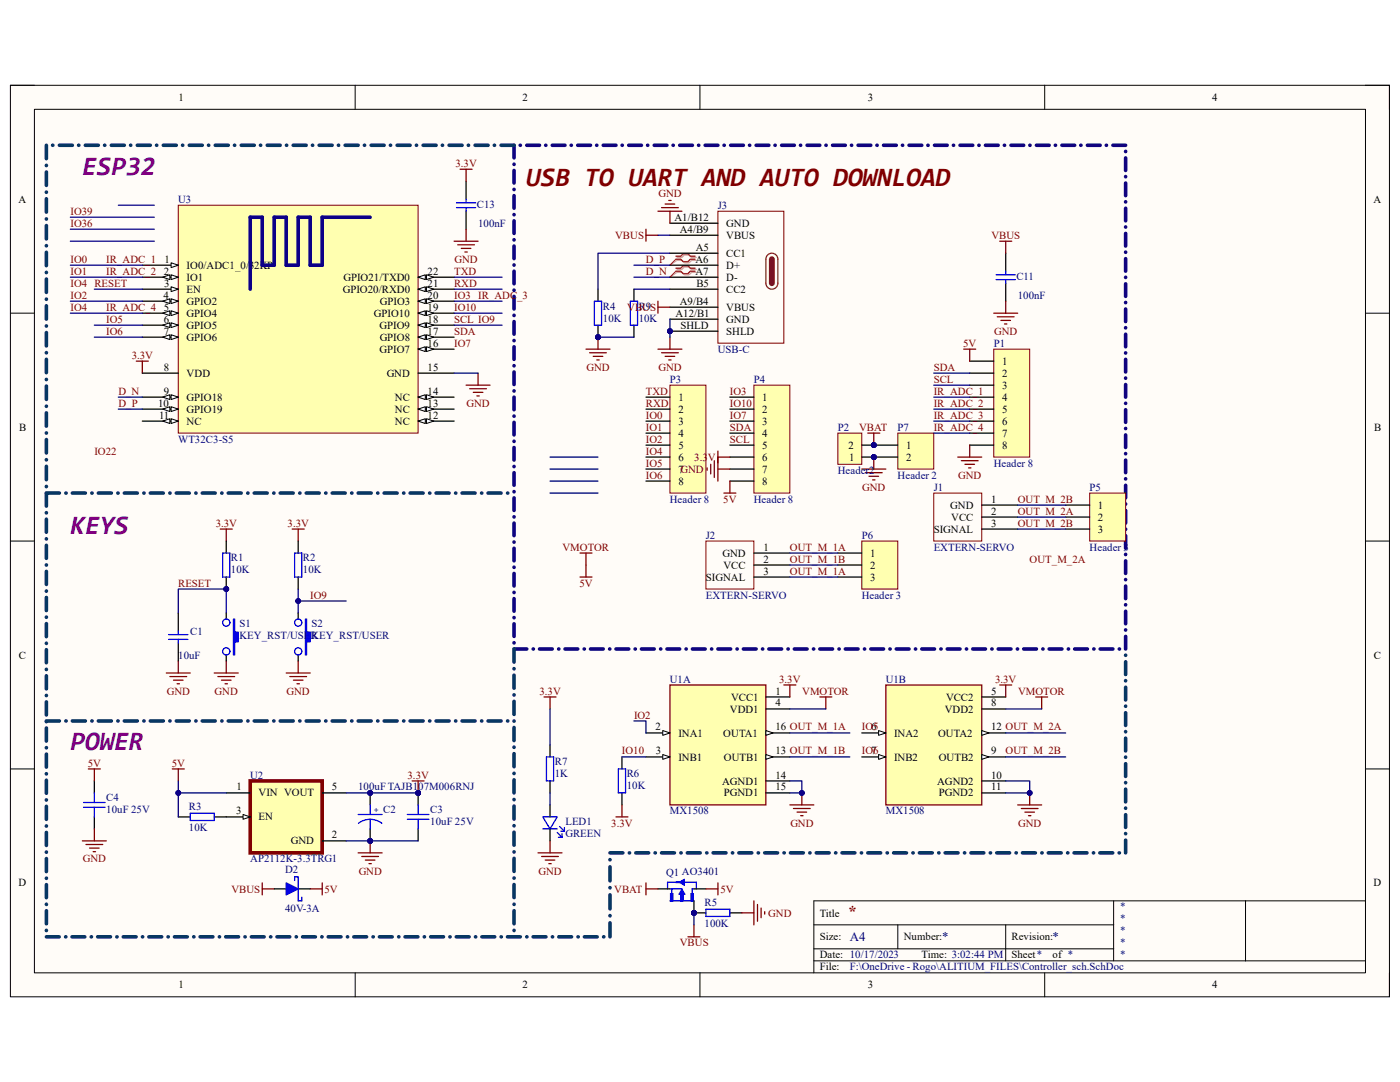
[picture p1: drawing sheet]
<svg xmlns="http://www.w3.org/2000/svg" width="279mm" height="216mm" viewBox="0 0 279 216" stroke-linecap="round" stroke-linejoin="round" font-family="sans-serif">
<defs><g id="words">
<g font-size="5.3" fill="#800080">
<text x="16.4" y="34.8">ESP32</text>
<text x="14.1" y="106.6">KEYS</text>
<text x="14.1" y="149.7">POWER</text>
</g>
<text font-size="5.3" fill="#800000" x="105" y="37.2">USB TO UART AND AUTO DOWNLOAD</text>
<text font-size="3.3" fill="#800000" x="169.1" y="182.9">*</text>
<g font-size="2.6" fill="#000080">
<text x="169.6" y="187.8">A4</text>
<text x="188" y="187.8">*</text>
<text x="210.1" y="187.8">*</text>
</g>
<g font-size="2.2">
<text x="35.6" y="20.1">1</text>
<text x="104.3" y="20.1">2</text>
<text x="173.2" y="20.1">3</text>
<text x="241.9" y="20.1">4</text>
<text x="3.7" y="40.5">A</text>
<text x="274.1" y="40.5">A</text>
<text x="134.6" y="44.1">A1/B12</text>
<text x="135.7" y="46.4">A4/B9</text>
<text x="144.9" y="45.3">GND</text>
<text x="144.9" y="47.7">VBUS</text>
<text x="32.9" y="52.5">1</text>
<text x="37.3" y="53.6">IO0/ADC1_0/32KP</text>
<text x="138.8" y="52.5">A6</text>
<text x="138.8" y="50">A5</text>
<text x="144.9" y="51.2">CC1</text>
<text x="144.9" y="53.6">D+</text>
<text x="32.6" y="59.6">4</text>
<text x="32.7" y="54.8">2</text>
<text x="32.8" y="57.2">3</text>
<text x="37.3" y="56">IO1</text>
<text x="37.3" y="58.4">EN</text>
<text x="68.4" y="58.4">GPIO20/RXD0</text>
<text x="68.5" y="56">GPIO21/TXD0</text>
<text x="85.3" y="59.6">20</text>
<text x="85.3" y="57.2">21</text>
<text x="85.3" y="54.8">22</text>
<text x="138.8" y="54.8">A7</text>
<text x="139" y="57.2">B5</text>
<text x="144.9" y="56">D-</text>
<text x="144.9" y="58.4">CC2</text>
<text x="32.7" y="64.4">6</text>
<text x="32.7" y="62">5</text>
<text x="37.3" y="60.8">GPIO2</text>
<text x="37.3" y="63.2">GPIO4</text>
<text x="37.3" y="65.6">GPIO5</text>
<text x="74.6" y="63.2">GPIO10</text>
<text x="75.7" y="65.6">GPIO9</text>
<text x="75.8" y="60.8">GPIO3</text>
<text x="85.3" y="64.4">18</text>
<text x="85.3" y="62">19</text>
<text x="134.8" y="63.2">A12/B1</text>
<text x="135.7" y="60.8">A9/B4</text>
<text x="135.8" y="65.6">SHLD</text>
<text x="144.9" y="62">VBUS</text>
<text x="144.9" y="64.4">GND</text>
<text x="32.7" y="66.8">7</text>
<text x="37.3" y="68">GPIO6</text>
<text x="75.7" y="70.4">GPIO7</text>
<text x="75.8" y="68">GPIO8</text>
<text x="85.3" y="69.2">16</text>
<text x="85.3" y="66.8">17</text>
<text x="144.9" y="66.8">SHLD</text>
<text x="32.7" y="74">8</text>
<text x="37.3" y="75.2">VDD</text>
<text x="77.2" y="75.2">GND</text>
<text x="85.3" y="74">15</text>
<text x="200" y="72.8">1</text>
<text x="200" y="75.2">2</text>
<text x="200" y="77.6">3</text>
<text x="31.6" y="81.2">10</text>
<text x="31.7" y="83.6">11</text>
<text x="32.7" y="78.8">9</text>
<text x="37.3" y="80">GPIO18</text>
<text x="37.3" y="82.3">GPIO19</text>
<text x="78.8" y="82.3">NC</text>
<text x="78.8" y="80">NC</text>
<text x="85.3" y="83.6">12</text>
<text x="85.3" y="81.2">13</text>
<text x="85.3" y="78.8">14</text>
<text x="135.4" y="80">1</text>
<text x="135.4" y="82.3">2</text>
<text x="152.1" y="80">1</text>
<text x="152.1" y="82.3">2</text>
<text x="200" y="80">4</text>
<text x="200" y="82.3">5</text>
<text x="3.8" y="85.9">B</text>
<text x="37.3" y="84.8">NC</text>
<text x="78.8" y="84.8">NC</text>
<text x="135.4" y="84.8">3</text>
<text x="135.4" y="87.1">4</text>
<text x="135.4" y="89.5">5</text>
<text x="152.1" y="84.8">3</text>
<text x="152.1" y="87.1">4</text>
<text x="152.1" y="89.5">5</text>
<text x="169.3" y="89.5">2</text>
<text x="180.8" y="89.5">1</text>
<text x="200" y="84.8">6</text>
<text x="200" y="87.1">7</text>
<text x="200" y="89.5">8</text>
<text x="274.2" y="85.9">B</text>
<text x="135.4" y="91.9">6</text>
<text x="135.4" y="94.3">7GND</text>
<text x="152.1" y="91.9">6</text>
<text x="152.1" y="94.3">7</text>
<text x="169.5" y="91.9">1</text>
<text x="180.8" y="91.9">2</text>
<text x="135.4" y="96.7">8</text>
<text x="152.1" y="96.7">8</text>
<text x="189.6" y="101.5">GND</text>
<text x="197.8" y="100.3">1</text>
<text x="219.1" y="101.5">1</text>
<text x="186.3" y="106.3">SIGNAL</text>
<text x="189.9" y="103.9">VCC</text>
<text x="197.8" y="102.7">2</text>
<text x="197.8" y="105.1">3</text>
<text x="219.1" y="103.9">2</text>
<text x="219.1" y="106.3">3</text>
<text x="144.2" y="111.1">GND</text>
<text x="144.4" y="113.5">VCC</text>
<text x="152.4" y="109.9">1</text>
<text x="152.4" y="112.3">2</text>
<text x="173.6" y="111.1">1</text>
<text x="173.6" y="113.5">2</text>
<text x="140.9" y="115.9">SIGNAL</text>
<text x="152.4" y="114.6">3</text>
<text x="173.6" y="115.9">3</text>
<text x="3.8" y="131.4">C</text>
<text x="274.2" y="131.4">C</text>
<text x="145.7" y="142.2">VDD1</text>
<text x="145.9" y="139.8">VCC1</text>
<text x="154.8" y="138.6">1</text>
<text x="154.8" y="141">4</text>
<text x="188.5" y="142.2">VDD2</text>
<text x="188.8" y="139.8">VCC2</text>
<text x="197.8" y="138.6">5</text>
<text x="197.8" y="141">8</text>
<text x="130.8" y="145.8">2</text>
<text x="135.4" y="147">INA1</text>
<text x="144.4" y="147">OUTA1</text>
<text x="154.8" y="145.8">16 OUT_M_1A</text>
<text x="173.9" y="145.8">6</text>
<text x="178.4" y="147">INA2</text>
<text x="187.2" y="147">OUTA2</text>
<text x="197.8" y="145.8">12 OUT_M_2A</text>
<text x="130.9" y="150.5">3</text>
<text x="135.4" y="151.8">INB1</text>
<text x="144.5" y="151.8">OUTB1</text>
<text x="154.8" y="150.5">13 OUT_M_1B</text>
<text x="154.8" y="155.4">14</text>
<text x="173.9" y="150.5">7</text>
<text x="178.4" y="151.8">INB2</text>
<text x="187.4" y="151.8">OUTB2</text>
<text x="197.8" y="150.5">9</text>
<text x="197.8" y="155.4">10</text>
<text x="47.2" y="157.7">1</text>
<text x="51.6" y="158.9">VIN VOUT</text>
<text x="66.2" y="157.7">5</text>
<text x="144.1" y="156.5">AGND1</text>
<text x="144.5" y="158.9">PGND1</text>
<text x="154.8" y="157.7">15</text>
<text x="187" y="156.5">AGND2</text>
<text x="187.4" y="158.9">PGND2</text>
<text x="197.8" y="157.7">11</text>
<text x="47.1" y="162.5">3</text>
<text x="51.6" y="163.7">EN</text>
<text x="66.2" y="167.3">2</text>
<text x="58" y="168.5">GND</text>
<text x="3.7" y="176.9">D</text>
<text x="274.1" y="176.9">D</text>
<text x="163.6" y="182.9">Title</text>
<text x="163.6" y="187.7">Size:</text>
<text x="163.6" y="191.2">Date: 10/17/2023</text>
<text x="180.4" y="187.7">Number:</text>
<text x="183.9" y="191.2">Time: 3:02:44 PM</text>
<text x="201.9" y="187.7">Revision:</text>
<text x="201.9" y="191.2">Sheet*</text>
<text x="210.1" y="191.2">of *</text>
<text x="35.6" y="197.2">1</text>
<text x="104.3" y="197.2">2</text>
<text x="163.6" y="193.6">File:</text>
<text x="173.2" y="197.2">3</text>
<text x="241.9" y="197.2">4</text>
</g>
<g font-size="2.2" fill="#800000">
<text x="90.9" y="33.3">3.3V</text>
<text x="131.4" y="39.3">GND</text>
<text x="14.1" y="42.9">IO39</text>
<text x="14.1" y="45.3">IO36</text>
<text x="122.8" y="47.7">VBUS</text>
<text x="197.9" y="47.7">VBUS</text>
<text x="14.1" y="52.5">IO0</text>
<text x="21.2" y="52.5">IR_ADC_1</text>
<text x="90.7" y="52.5">GND</text>
<text x="128.9" y="52.5">D_P</text>
<text x="14.1" y="54.8">IO1</text>
<text x="14.1" y="57.2">IO4 RESET</text>
<text x="14.1" y="59.6">IO2</text>
<text x="21.2" y="54.8">IR_ADC_2</text>
<text x="90.6" y="59.6">IO3 IR_ADC_3</text>
<text x="90.6" y="57.2">RXD</text>
<text x="90.6" y="54.8">TXD</text>
<text x="128.9" y="54.8">D_N</text>
<text x="14.1" y="62">IO4</text>
<text x="21.2" y="64.4">IO5</text>
<text x="21.2" y="62">IR_ADC_4</text>
<text x="90.6" y="62">IO10</text>
<text x="90.6" y="64.4">SCL IO9</text>
<text x="125.2" y="62">VBUS</text>
<text x="21.2" y="66.8">IO6</text>
<text x="26.3" y="71.6">3.3V</text>
<text x="90.6" y="69.2">IO7</text>
<text x="90.6" y="66.8">SDA</text>
<text x="192.2" y="69.2">5V</text>
<text x="198.4" y="66.8">GND</text>
<text x="117" y="74">GND</text>
<text x="131.4" y="74">GND</text>
<text x="186.3" y="74">SDA</text>
<text x="186.3" y="76.4">SCL</text>
<text x="23.6" y="78.8">D_N</text>
<text x="23.6" y="81.2">D_P</text>
<text x="93.1" y="81.2">GND</text>
<text x="128.9" y="83.6">IO0</text>
<text x="128.9" y="81.2">RXD</text>
<text x="128.9" y="78.8">TXD</text>
<text x="145.7" y="83.6">IO7</text>
<text x="145.7" y="78.8">IO3</text>
<text x="145.7" y="81.2">IO10</text>
<text x="186.3" y="78.8">IR_ADC_1</text>
<text x="186.3" y="81.2">IR_ADC_2</text>
<text x="186.3" y="83.6">IR_ADC_3</text>
<text x="128.9" y="85.9">IO1</text>
<text x="128.9" y="88.4">IO2</text>
<text x="145.7" y="88.4">SCL</text>
<text x="145.7" y="85.9">SDA</text>
<text x="171.4" y="85.9">VBAT</text>
<text x="186.3" y="85.9">IR_ADC_4</text>
<text x="18.8" y="90.7">IO22</text>
<text x="128.9" y="95.5">IO6</text>
<text x="128.9" y="90.7">IO4</text>
<text x="128.9" y="93.1">IO5</text>
<text x="138.6" y="91.9">3.3V</text>
<text x="191.2" y="95.5">GND</text>
<text x="144.4" y="100.3">5V</text>
<text x="172.1" y="97.9">GND</text>
<text x="203.1" y="100.3">OUT_M_2B</text>
<text x="43.1" y="105.1">3.3V</text>
<text x="57.4" y="105.1">3.3V</text>
<text x="203.1" y="102.7">OUT_M_2A</text>
<text x="203.1" y="105.1">OUT_M_2B</text>
<text x="112.3" y="109.9">VMOTOR</text>
<text x="157.6" y="109.9">OUT_M_1A</text>
<text x="157.6" y="112.3">OUT_M_1B</text>
<text x="205.5" y="112.3">OUT_M_2A</text>
<text x="35.6" y="117.1">RESET</text>
<text x="61.9" y="119.5">IO9</text>
<text x="115.7" y="117.1">5V</text>
<text x="157.6" y="114.6">OUT_M_1A</text>
<text x="155.5" y="136.2">3.3V</text>
<text x="198.6" y="136.2">3.3V</text>
<text x="33.3" y="138.6">GND</text>
<text x="42.8" y="138.6">GND</text>
<text x="57.2" y="138.6">GND</text>
<text x="107.7" y="138.6">3.3V</text>
<text x="126.5" y="143.4">IO2</text>
<text x="160.1" y="138.6">VMOTOR</text>
<text x="203.2" y="138.6">VMOTOR</text>
<text x="172" y="145.8">IO5</text>
<text x="17.5" y="153">5V</text>
<text x="34.3" y="153">5V</text>
<text x="81.3" y="155.4">3.3V</text>
<text x="124.1" y="150.5">IO10</text>
<text x="172" y="150.5">IO6</text>
<text x="200.7" y="150.5">OUT_M_2B</text>
<text x="122" y="164.9">3.3V</text>
<text x="157.7" y="164.9">GND</text>
<text x="203.2" y="164.9">GND</text>
<text x="16.5" y="172.1">GND</text>
<text x="46.2" y="178.1">VBUS</text>
<text x="64.8" y="178.1">5V</text>
<text x="71.6" y="174.5">GND</text>
<text x="107.5" y="174.5">GND</text>
<text x="122.6" y="178.1">VBAT</text>
<text x="143.8" y="178.1">5V</text>
<text x="153.3" y="182.9">GND</text>
<text x="135.7" y="188.8">VBUS</text>
</g>
<g font-size="2.2" fill="#000080">
<text x="35.6" y="40.5">U3</text>
<text x="95.2" y="41.4">C13</text>
<text x="143.3" y="41.7">J3</text>
<text x="95.4" y="45.3">100nF</text>
<text x="202.9" y="55.8">C11</text>
<text x="203.1" y="59.6">100nF</text>
<text x="120.3" y="64.2">10K</text>
<text x="120.3" y="61.8">R4</text>
<text x="127.5" y="64.2">10K</text>
<text x="127.5" y="61.8">R9</text>
<text x="143.3" y="70.4">USB-C</text>
<text x="198.3" y="69.2">P1</text>
<text x="133.7" y="76.4">P3</text>
<text x="150.4" y="76.4">P4</text>
<text x="35.6" y="88.4">WT32C3-S5</text>
<text x="167.2" y="85.9">P2</text>
<text x="179.1" y="85.9">P7</text>
<text x="167.2" y="94.6">Header2</text>
<text x="179.1" y="95.5">Header 2</text>
<text x="198.3" y="93.1">Header 8</text>
<text x="133.7" y="100.3">Header 8</text>
<text x="150.4" y="100.3">Header 8</text>
<text x="186.3" y="97.9">J1</text>
<text x="217.5" y="97.9">P5</text>
<text x="140.9" y="107.5">J2</text>
<text x="172" y="107.5">P6</text>
<text x="46.1" y="112">R1</text>
<text x="60.4" y="112">R2</text>
<text x="186.3" y="109.9">EXTERN-SERVO</text>
<text x="217.5" y="109.9">Header 3</text>
<text x="46.1" y="114.4">10K</text>
<text x="60.4" y="114.4">10K</text>
<text x="140.9" y="119.5">EXTERN-SERVO</text>
<text x="172" y="119.5">Header 3</text>
<text x="47.8" y="125.2">S1</text>
<text x="62.1" y="125.2">S2</text>
<text x="35.6" y="131.4">10uF</text>
<text x="38" y="126.6">C1</text>
<text x="47.8" y="127.6">KEY_RST/USER</text>
<text x="62.1" y="127.6">KEY_RST/USER</text>
<text x="133.7" y="136.2">U1A</text>
<text x="176.8" y="136.2">U1B</text>
<text x="50" y="155.4">U2</text>
<text x="110.7" y="155.1">1K</text>
<text x="110.7" y="152.7">R7</text>
<text x="125.1" y="155.1">R6</text>
<text x="21.2" y="159.9">C4</text>
<text x="37.7" y="161.5">R3</text>
<text x="71.5" y="157.7">100uF TAJB107M006RNJ</text>
<text x="125.1" y="157.5">10K</text>
<text x="21.2" y="162.3">10uF 25V</text>
<text x="37.7" y="165.9">10K</text>
<text x="76.5" y="162.3">C2</text>
<text x="85.8" y="162.3">C3</text>
<text x="85.8" y="164.7">10uF 25V</text>
<text x="112.9" y="164.7">LED1</text>
<text x="112.9" y="167.1">GREEN</text>
<text x="133.7" y="162.5">MX1508</text>
<text x="176.8" y="162.5">MX1508</text>
<text x="50" y="172.1">AP2112K-3.3TRG1</text>
<text x="56.9" y="174.2">D2</text>
<text x="133" y="174.7">Q1 AO3401</text>
<text x="56.9" y="181.9">40V-3A</text>
<text x="140.6" y="185">100K</text>
<text x="140.6" y="180.7">R5</text>
<text x="223.4" y="181.7">*</text>
<text x="223.4" y="184.1">*</text>
<text x="223.4" y="186.4">*</text>
<text x="223.4" y="188.8">*</text>
<text x="223.4" y="191.2">*</text>
<text x="169.6" y="193.6">F:\OneDrive - Rogo\ALITIUM_FILES\Controller_sch.SchDoc</text>
</g>
<text font-size="1.7" fill="#00f" x="74.6" y="162.1">+</text>
</g></defs>
<path d="M2.1 17h275.2v181.9h-275.2z" fill-rule="evenodd" fill="#fffcf8"/>
<path d="M2.1 17h275.2v181.9h-275.2z" fill="none" stroke="#000" stroke-width=".2"/>
<path d="M6.9 21.8h265.6v172.3h-265.6z" fill-rule="evenodd" fill="#fffcf8"/>
<g fill="none" stroke="#000" stroke-width=".2">
<path d="M2.1 17h4.8M70.9 17v4.8M139.7 17v4.8M208.5 17v4.8M272.5 17h4.8v4.8M6.9 21.8h265.6v172.3h-265.6zM2.1 62.5h4.8M272.5 62.5h4.8M2.1 108h4.8M272.5 108h4.8M2.1 153.4h4.8M272.5 153.4h4.8"/>
<path d="M222.2 179.8v11.9M248.6 179.8v11.9M272.5 179.8h-110.1v14.3M70.9 194.1v4.8M139.7 194.1v4.8M162.4 184.5h59.8M162.4 191.7h110.1M162.4 189.3h59.8M179.2 184.5v4.8M200.7 184.5v7.2M208.5 194.1v4.8M277.3 194.1v4.8"/>
</g>
<path d="M173.2 86.4h2.4M174.4 86.4v2.4" fill="none" stroke="#800000" stroke-width=".25"/>
<circle cx="174.4" cy="88.8" r=".48" fill="#000080"/>
<circle cx="174.4" cy="88.8" r=".48" fill="none" stroke="#000080" stroke-width=".2"/>
<path d="M93 36.2v3.6M93 42.1v3.6M200.7 50.5v3.6M200.7 56.5v3.6M59.5 122.3v1.2M59.5 130.7v1.2" fill="none" stroke="#000" stroke-width=".25"/>
<path d="M93 39.8v.7M91.1 41.4h3.8M91.1 40.5h3.8M93 41.4v.7M198.8 55.8h3.8M198.8 54.8h3.8M200.7 54.1v.7M200.7 55.8v.7" fill="none" stroke="#00f" stroke-width=".25"/>
<g fill="none" stroke="#800000" stroke-width=".25">
<path d="M91.8 33.8h2.4M93 33.8v2.4M128.9 45.7v2.4M128.9 46.9h2.4M199.5 48.1h2.4M200.7 48.1v2.4M27.2 72.1h2.4M28.4 72.1v2.4M93 76.9h4.8M93.7 77.6h3.4M94.5 78.3h1.9M95.2 79h.4"/>
<path d="M95.4 74.5v2.4M131.3 69.7h4.8M132 70.4h3.4M132.7 71.1h2M133.5 71.8h.4M133.7 67.3v2.4M198.3 62.5h4.8M199 63.2h3.4M199.7 63.9h2M200.5 64.6h.4M200.7 60.1v2.4M44 105.6h2.3"/>
<path d="M45.2 105.6v2.4M58.3 105.6h2.4M59.5 105.6v2.4M33.2 134.3h4.8M33.9 135h3.4M34.6 135.7h1.9M35.3 136.4h.5M35.6 131.9v2.4M42.8 134.3h4.7M43.5 135h3.3M44.2 135.7h1.9M44.9 136.4h.5"/>
<path d="M45.2 131.9v2.4M57.1 134.3h4.8M57.8 135h3.4M58.6 135.7h1.9M59.3 136.4h.5M59.5 131.9v2.4"/>
</g>
<path d="M135.1 51.4h1l.5-.5h.9l.5 .5h1M135.1 52h1l.5 .4h.9l.5-.4h1M135.1 53.8h1l.5-.5h.9l.5 .5h1M135.1 54.4h1l.5 .4h.9l.5-.4h1" fill="none" stroke="#d0a19e" stroke-width=".25"/>
<path d="M135.1 52l-1.4 .9M135.1 54.4l-1.4 .9" fill="none" stroke="#d0a19e" stroke-width=".2"/>
<path d="M134.9 51.1h1l.4-.5h1l.5 .5h.9M134.9 51.7h1l.4 .5h1l.5-.5h.9M134.9 53.5h1l.4-.5h1l.5 .5h.9M134.9 54.1h1l.4 .5h1l.5-.5h.9" fill="none" stroke="#f00" stroke-width=".25"/>
<path d="M134.9 51.7l-1.2 1.2M134.9 54.1l-1.2 1.2" fill="none" stroke="#f00" stroke-width=".2"/>
<g fill="none" stroke="#11037f" stroke-width=".72">
<path d="M102.6 29v2.5M102.6 32.8h.1M102.6 34v2.5M102.6 37.8h.1M102.6 39v2.6M103.8 29h.1M105.1 29h2.6M108.9 29h.1M110.2 29h2.6M114 29h.1M115.3 29h2.5M119.1 29h.1"/>
<path d="M120.4 29h2.5M124.2 29h.1M125.5 29h2.5M129.2 29h.1M130.6 29h2.5M134.3 29h.1M135.6 29h2.6M139.4 29h.1M140.7 29h2.6M144.5 29h.1M145.8 29h2.6M149.6 29h.1"/>
<path d="M150.9 29h2.5M154.7 29h.1M156 29h2.5M159.8 29h.1M161.1 29h2.5M164.8 29h.1M166.2 29h2.5M169.9 29h.1M171.2 29h2.6M175 29h.1M176.3 29h2.6M180.1 29h.1"/>
<path d="M181.4 29h2.6M185.2 29h.1M186.5 29h2.5M190.3 29h.1M191.6 29h2.5M195.3 29h.1M196.7 29h2.5M200.4 29h.1M201.8 29h2.5M205.5 29h.1M206.8 29h2.6M210.6 29h.1"/>
<path d="M211.9 29h2.6M215.7 29h.1M217 29h2.6M220.8 29h.1M222.1 29h2.5M224.6 30.2h.1M224.6 31.5v2.5M224.6 35.2v.1M224.6 36.5v2.5M102.6 42.8v.1M102.6 44.1v2.5M102.6 47.8v.1"/>
<path d="M102.6 49.1v2.5M102.6 52.9h.1M102.6 54.1v2.5M102.6 57.9h.1M102.6 59.1v2.6M224.6 40.2v.1M224.6 41.6v2.5M224.6 45.3h.1M224.6 46.6v2.5M224.6 50.3h.1M224.6 51.6v2.5M224.6 55.3v.1"/>
<path d="M224.6 56.6v2.5M102.6 62.9v.1M102.6 64.2v2.5M102.6 67.9v.1M102.6 69.2v2.5M102.6 73h.1M102.6 74.2v2.5M102.6 78h.1M102.6 79.2v2.6M224.6 60.3v.1M224.6 61.7v2.5M224.6 65.4h.1"/>
<path d="M224.6 66.7v2.5M224.6 70.4v.1M224.6 71.7v2.5M224.6 75.4v.1M224.6 76.7v2.5M102.6 83v.1M102.6 84.3v2.5M102.6 88v.1M102.6 89.3v2.5M102.6 93.1h.1M102.6 94.3v2.5M102.6 98.1h.1"/>
<path d="M102.6 99.3v2.6M224.6 80.5h.1M224.6 81.8v2.5M224.6 85.5h.1M224.6 86.8v2.5M224.6 90.5v.1M224.6 91.8v2.5M224.6 95.5v.1M224.6 96.8v2.5M102.6 103.1v.1M102.6 104.4v2.5M102.6 108.1v.1"/>
<path d="M102.6 109.4v2.5M102.6 113.2h.1M102.6 114.4v2.5M102.6 118.2h.1M102.6 119.4v2.6M224.6 100.6h.1M224.6 101.9v2.5M224.6 105.6h.1M224.6 106.9v2.5M224.6 110.6v.1M224.6 111.9v2.5M224.6 115.6v.1"/>
<path d="M224.6 116.9v2.6M102.6 123.2v.1M102.6 124.5v2.5M102.6 128.2v.1M102.6 129.5h2.5M106.4 129.5h.1M107.7 129.5h2.5M111.5 129.5h.1M112.8 129.5h2.5M116.6 129.5h.1M117.8 129.5h2.6M121.7 129.5h.1"/>
<path d="M122.9 129.5h2.6M126.7 129.5h.1M128 129.5h2.6M131.8 129.5h.1M133.1 129.5h2.5M136.9 129.5h.1M138.2 129.5h2.5M142 129.5h.1M143.3 129.5h2.5M147.1 129.5h.1M148.4 129.5h2.5M152.2 129.5h.1"/>
<path d="M153.4 129.5h2.6M157.3 129.5h.1M158.5 129.5h2.6M162.3 129.5h.1M163.6 129.5h2.6M167.4 129.5h.1M168.7 129.5h2.5M172.5 129.5h.1M173.8 129.5h2.5M177.6 129.5h.1M178.9 129.5h2.5M182.7 129.5h.1"/>
<path d="M184 129.5h2.5M187.8 129.5h.1M189 129.5h2.6M192.9 129.5h.1M194.1 129.5h2.6M197.9 129.5h.1M199.2 129.5h2.6M203 129.5h.1M204.3 129.5h2.5M208.1 129.5h.1M209.4 129.5h2.5M213.2 129.5h.1"/>
<path d="M214.5 129.5h2.5M218.3 129.5h.1M219.6 129.5h2.5M223.4 129.5h.1M224.6 120.7h.1M224.6 122v2.5M224.6 125.7h.1M224.6 127v2.5"/>
</g>
<path d="M60.9 123.5h.3v2.6h.7v2h-.7v2.6h-.3z" fill-rule="evenodd" fill="#00f"/>
<g fill="none" stroke="#00f" stroke-width=".25">
<path d="M58.8 110.4h1.4v4.7h-1.4zM33.7 127.6h3.8M33.7 126.6h3.8M35.6 125.9v.7M35.6 127.6v.7M60.9 123.5h.3v2.6h.7v2h-.7v2.6h-.3zM109.1 151h1.4v4.8h-1.4z"/>
<circle cx="59.5" cy="130" r=".72"/>
<circle cx="59.5" cy="124.2" r=".72"/>
</g>
<path d="M59.5 108v2.4M59.5 115.1v2.4M35.6 122.3v3.6M35.6 128.3v3.6M45.2 122.3v1.2M45.2 130.7v1.2M109.8 148.6v2.4M109.8 155.8v2.4" fill="none" stroke="#000" stroke-width=".25"/>
<path d="M107.4 170.2h4.8M108.1 170.9h3.3M108.8 171.6h1.9M109.5 172.3h.5M109.8 167.8v2.4" fill="none" stroke="#800000" stroke-width=".25"/>
<path d="M46.6 123.5h.2v2.6h.7v2h-.7v2.6h-.2z" fill-rule="evenodd" fill="#00f"/>
<g fill="none" stroke="#00f" stroke-width=".25">
<path d="M46.6 123.5h.2v2.6h.7v2h-.7v2.6h-.2z"/>
<circle cx="45.2" cy="130" r=".72"/>
<circle cx="45.2" cy="124.2" r=".72"/>
</g>
<path d="M49.9 155.8h14.4v14.4h-14.4z" fill-rule="evenodd" fill="#ffffb0"/>
<path d="M49.9 155.8h14.4v14.4h-14.4z" fill="none" stroke="#800000" stroke-width=".72"/>
<path d="M45.2 158.2h4.7M45.2 163h4.7" fill="none" stroke="#000" stroke-width=".25"/>
<path d="M48.5 162.5l1.4 .5-1.4 .5z" fill="#f8fcff"/>
<path d="M48.5 162.5l1.4 .5-1.4 .5z" fill="none" stroke="#000" stroke-width=".2"/>
<path d="M64.3 158.2h4.8M35.6 163h2.4M42.8 163h2.4M64.3 167.8h4.8" fill="none" stroke="#000" stroke-width=".25"/>
<path d="M34.4 153.4h2.4M35.6 153.4v2.4" fill="none" stroke="#800000" stroke-width=".25"/>
<path d="M38 162.3h4.8v1.4h-4.8z" fill="none" stroke="#00f" stroke-width=".25"/>
<circle cx="73.9" cy="158.2" r=".48" fill="#000080"/>
<circle cx="73.9" cy="158.2" r=".48" fill="none" stroke="#000080" stroke-width=".2"/>
<circle cx="73.9" cy="167.8" r=".48" fill="#000080"/>
<circle cx="73.9" cy="167.8" r=".48" fill="none" stroke="#000080" stroke-width=".2"/>
<path d="M73.9 158.2v2.4" fill="none" stroke="#000" stroke-width=".25"/>
<circle cx="73.9" cy="158.2" r=".48" fill="#000080"/>
<circle cx="73.9" cy="158.2" r=".48" fill="none" stroke="#000080" stroke-width=".2"/>
<path d="M73.9 165.4v2.4" fill="none" stroke="#000" stroke-width=".25"/>
<circle cx="73.9" cy="167.8" r=".48" fill="#000080"/>
<circle cx="73.9" cy="167.8" r=".48" fill="none" stroke="#000080" stroke-width=".2"/>
<path d="M71.5 162.5h4.8M73.9 163.5l1 .1 1.3 .7M73.9 163.5l-1 .1-1.4 .7M73.9 160.6v1.9M73.9 163.5v1.9" fill="none" stroke="#00f" stroke-width=".25"/>
<circle cx="83.4" cy="158.2" r=".48" fill="#000080"/>
<circle cx="83.4" cy="158.2" r=".48" fill="none" stroke="#000080" stroke-width=".2"/>
<path d="M83.4 158.2v2.4" fill="none" stroke="#000" stroke-width=".25"/>
<circle cx="83.4" cy="158.2" r=".48" fill="#000080"/>
<circle cx="83.4" cy="158.2" r=".48" fill="none" stroke="#000080" stroke-width=".2"/>
<path d="M83.4 165.4v2.4" fill="none" stroke="#000" stroke-width=".25"/>
<path d="M81.3 163.5h4.3M81.3 162.5h4.3M83.4 160.6v1.9M83.4 163.5v1.9" fill="none" stroke="#00f" stroke-width=".25"/>
<path d="M71.5 170.2h4.8M72.2 170.9h3.3M72.9 171.6h1.9M73.6 172.3h.5M73.9 167.8v2.4" fill="none" stroke="#800000" stroke-width=".25"/>
<circle cx="73.9" cy="167.8" r=".48" fill="#000080"/>
<circle cx="73.9" cy="167.8" r=".48" fill="none" stroke="#000080" stroke-width=".2"/>
<g fill="none" stroke="#800000" stroke-width=".25">
<path d="M17.6 153.4h2.4M18.8 153.4v2.4M82.2 155.8h2.4M83.4 155.8v2.4M16.4 167.8h4.8M17.2 168.5h3.3M17.9 169.2h1.9M18.6 169.9h.5M18.8 165.4v2.4M52.3 177.4h2.4M52.3 176.2v2.4M61.9 177.4h2.4"/>
<path d="M64.3 176.2v2.4"/>
</g>
<path d="M18.8 155.8v2.4M18.8 163v2.4" fill="none" stroke="#000" stroke-width=".25"/>
<path d="M18.8 158.2v1.9M16.7 161.1h4.3M16.7 160.1h4.3M18.8 161.1v1.9" fill="none" stroke="#00f" stroke-width=".25"/>
<circle cx="83.4" cy="158.2" r=".48" fill="#000080"/>
<circle cx="83.4" cy="158.2" r=".48" fill="none" stroke="#000080" stroke-width=".2"/>
<path d="M108.3 163h2.9l-1.4 2.4z" fill="#fff"/>
<path d="M108.3 163h2.9l-1.4 2.4zM108.3 165.4h2.9M111.2 166.1l1 1M111.4 167.1h.8M111.7 164.9l.9 1M111.9 165.9h.7M112.2 166.4v.7M112.6 165.2v.7" fill="none" stroke="#00f" stroke-width=".25"/>
<path d="M109.8 160.6v2.4M109.8 165.4v2.4" fill="none" stroke="#000" stroke-width=".25"/>
<g fill="none" stroke="#073763" stroke-width=".72">
<path d="M9.3 29v2.7M9.3 33h.1M9.3 34.3v2.7M9.3 38.3v.1M9.3 39.7v2.6M10.5 29h.1M11.8 29h2.6M15.7 29h.1M17 29h2.6M20.9 29h.1M22.2 29h2.6M26.1 29h.1"/>
<path d="M27.4 29h2.6M31.2 29h.1M32.6 29h2.6M36.4 29h.1M37.8 29h2.6M41.6 29h.1M43 29h2.6M46.8 29h.1M48.1 29h2.6M52 29h.1M53.3 29h2.6M57.2 29h.1"/>
<path d="M58.5 29h2.6M62.4 29h.1M63.7 29h2.6M67.5 29h.1M68.9 29h2.6M72.7 29h.1M74.1 29h2.6M77.9 29h.1M79.3 29h2.5M83.1 29h.1M84.4 29h2.6M88.3 29h.1"/>
<path d="M89.6 29h2.6M93.5 29h.1M94.8 29h2.6M98.6 29h.1M100 29h2.6M9.3 43.7h.1M9.3 45v2.7M9.3 49v.1M9.3 50.3v2.7M9.3 54.3v.1M9.3 55.7v2.6M9.3 59.7h.1"/>
<path d="M9.3 61v2.7M9.3 65v.1M9.3 66.4v2.6M9.3 70.4h.1M9.3 71.7v2.7M9.3 75.7v.1M9.3 77v2.7M9.3 81v.1M9.3 82.4v2.6M9.3 86.4h.1M9.3 87.7v2.7M9.3 91.7v.1"/>
<path d="M9.3 93v2.7M9.3 97.1h.1M11.8 98.4h-2.5v2.6M13.1 98.4h.1M14.4 98.4h2.6M18.3 98.4h.1M19.6 98.4h2.6M23.5 98.4h.1M24.8 98.4h2.6M28.7 98.4h.1M30 98.4h2.6M33.9 98.4h.1"/>
<path d="M35.2 98.4h2.6M39.1 98.4h.1M40.4 98.4h2.6M44.3 98.4h.1M45.6 98.4h2.5M49.4 98.4h.1M50.7 98.4h2.6M54.6 98.4h.1M55.9 98.4h2.6M59.8 98.4h.1M61.1 98.4h2.6M65 98.4h.1"/>
<path d="M66.3 98.4h2.6M70.2 98.4h.1M71.5 98.4h2.6M75.4 98.4h.1M76.7 98.4h2.6M80.5 98.4h.1M81.8 98.4h2.6M85.7 98.4h.1M87 98.4h2.6M90.9 98.4h.1M92.2 98.4h2.6M96.1 98.4h.1"/>
<path d="M97.4 98.4h2.6M101.3 98.4h.1M9.3 102.3h.1M9.3 103.6v2.6M9.3 107.5v.1M9.3 108.8v2.6M9.3 112.7v.1M9.3 114v2.6M9.3 117.9v.1M9.3 119.2v2.6M9.3 123.1v.1M9.3 124.4v2.6"/>
<path d="M9.3 128.3v.1M9.3 129.6v2.6M9.3 133.5v.1M9.3 134.8v2.7M9.3 138.8h.1M102.6 129.5v2.6M102.6 133.4v.1M102.6 134.7v2.6M102.6 138.6v.1M102.6 139.9v2.7M224.6 130.7v.1M224.6 132v2.6"/>
<path d="M224.6 135.8v.1M224.6 137.1v2.6M9.3 140.1v2.6M9.3 144h.1M9.3 145.3v2.6M9.3 149.2h.1M9.3 150.5v2.6M9.3 154.4h.1M9.3 155.7v2.6M9.3 159.6h.1M9.3 143.9h2.5M13.1 143.9h.1"/>
<path d="M14.4 143.9h2.6M18.3 143.9h.1M19.6 143.9h2.6M23.5 143.9h.1M24.8 143.9h2.6M28.7 143.9h.1M30 143.9h2.6M33.9 143.9h.1M35.2 143.9h2.6M39.1 143.9h.1M40.4 143.9h2.6M44.3 143.9h.1"/>
<path d="M45.6 143.9h2.5M49.4 143.9h.1M50.7 143.9h2.6M54.6 143.9h.1M55.9 143.9h2.6M59.8 143.9h.1M61.1 143.9h2.6M65 143.9h.1M66.3 143.9h2.6M70.2 143.9h.1M71.5 143.9h2.6M75.4 143.9h.1"/>
<path d="M76.7 143.9h2.6M80.5 143.9h.1M81.8 143.9h2.6M85.7 143.9h.1M87 143.9h2.6M90.9 143.9h.1M92.2 143.9h2.6M96.1 143.9h.1M97.4 143.9h2.6M101.3 143.9h.1M102.6 143.9h.1M102.6 145.2v2.6"/>
<path d="M102.6 149.1h.1M102.6 150.4v2.6M102.6 154.3v.1M102.6 155.6v2.6M102.6 159.5v.1M224.6 140.9h.1M224.6 142.2v2.6M224.6 146h.1M224.6 147.3v2.5M224.6 151.1h.1M224.6 152.4v2.5M224.6 156.1v.1"/>
<path d="M224.6 157.5v2.5M9.3 160.9v2.6M9.3 164.8v.1M9.3 166.1v2.6M9.3 170v.1M9.3 171.3v2.6M9.3 175.2v.1M9.3 176.5v2.6M102.6 160.8v2.6M102.6 164.7v.1M102.6 166v2.7M102.6 170h.1"/>
<path d="M102.6 171.3v2.6M102.6 175.2h.1M102.6 176.5v2.6M121.7 171.5v.1M121.7 170.2h2.6M121.7 173v2.8M121.7 177.1v.1M121.7 178.6v2.8M125.6 170.2h.1M126.9 170.2h2.6M130.7 170.2h.1M132 170.2h2.6"/>
<path d="M135.9 170.2h.1M137.2 170.2h2.5M141 170.2h.1M142.3 170.2h2.6M146.2 170.2h.1M147.5 170.2h2.5M151.3 170.2h.1M152.6 170.2h2.6M156.5 170.2h.1M157.7 170.2h2.6M161.6 170.2h.1M162.9 170.2h2.6"/>
<path d="M166.8 170.2h.1M168 170.2h2.6M171.9 170.2h.1M173.2 170.2h2.6M177 170.2h.1M178.3 170.2h2.6M182.2 170.2h.1M183.5 170.2h2.6M187.3 170.2h.1M188.6 170.2h2.6M192.5 170.2h.1M193.8 170.2h2.5"/>
<path d="M197.6 170.2h.1M198.9 170.2h2.6M202.8 170.2h.1M204.1 170.2h2.5M207.9 170.2h.1M209.2 170.2h2.6M213.1 170.2h.1M214.4 170.2h2.5M218.2 170.2h.1M219.5 170.2h2.6M223.4 170.2h.1M224.6 161.2v.1"/>
<path d="M224.6 162.6v2.5M224.6 166.3v.1M224.6 167.6v2.6M9.3 180.4v.1M9.3 181.7v2.6M9.3 185.6v.1M9.3 186.9h2.5M13.1 186.9h.1M14.4 186.9h2.5M18.2 186.9h.1M19.5 186.9h2.5M23.3 186.9h.1"/>
<path d="M24.6 186.9h2.6M28.4 186.9h.1M29.7 186.9h2.6M33.5 186.9h.1M34.8 186.9h2.6M38.7 186.9h.1M39.9 186.9h2.6M43.8 186.9h.1M45 186.9h2.6M48.9 186.9h.1M50.2 186.9h2.5M54 186.9h.1"/>
<path d="M55.3 186.9h2.5M59.1 186.9h.1M60.4 186.9h2.5M64.2 186.9h.1M65.5 186.9h2.6M69.3 186.9h.1M70.6 186.9h2.6M74.4 186.9h.1M75.7 186.9h2.6M79.6 186.9h.1M80.8 186.9h2.6M84.7 186.9h.1"/>
<path d="M85.9 186.9h2.6M89.8 186.9h.1M91.1 186.9h2.5M94.9 186.9h.1M96.2 186.9h2.5M100 186.9h.1M101.3 186.9h2.5M102.6 180.4v.1M102.6 181.7v2.6M102.6 185.6v.1M105.1 186.9h.1M106.4 186.9h2.6"/>
<path d="M110.2 186.9h.1M111.5 186.9h2.6M115.3 186.9h.1M116.6 186.9h2.6M120.5 186.9h.1M121.7 182.7v.1M121.7 184.1v2.8"/>
</g>
<path d="M90.6 48.1h4.8M91.3 48.8h3.4M92.1 49.6h1.9M92.8 50.3h.5M93 45.7v2.4" fill="none" stroke="#800000" stroke-width=".25"/>
<circle cx="133.7" cy="66.1" r=".48" fill="#000080"/>
<circle cx="133.7" cy="66.1" r=".48" fill="none" stroke="#000080" stroke-width=".2"/>
<path d="M143.3 42.1h13.1v26.4h-13.1z" fill="none" stroke="#800000" stroke-width=".2"/>
<path d="M133.7 44.5h9.6M133.7 46.9h9.6M133.7 50.5h9.6M133.7 52.9h9.6M133.7 55.3h9.6M133.7 57.7h9.6M133.7 61.3h9.6M133.7 63.7h9.6M133.7 66.1h9.6" fill="none" stroke="#000" stroke-width=".25"/>
<path d="M153.3 50.8a1.2 1.2 0 0 1 1.3-.1 1.2 1.2 0 0 1 .6 1v4.8a1.2 1.2 0 0 1-1.2 1.2 1.2 1.2 0 0 1-1.2-1.2v-4.8l.1-.4z" fill="none" stroke="#783f04" stroke-width=".25"/>
<path d="M154 51.7v4.8" fill="none" stroke="#783f04" stroke-width="1.2"/>
<circle cx="133.7" cy="66.1" r=".48" fill="#000080"/>
<circle cx="133.7" cy="66.1" r=".48" fill="none" stroke="#000080" stroke-width=".2"/>
<path d="M133.5 40h.4M131.3 42.1h4.8M132 41.4h3.4M132.7 40.7h2M133.7 42.1v2.4M116.9 69.7h4.8M117.7 70.4h3.3M118.4 71.1h1.9M119.1 71.8h.5M119.3 67.3v2.4" fill="none" stroke="#800000" stroke-width=".25"/>
<path d="M126.5 57.7v2.4M126.5 64.9v2.4" fill="none" stroke="#000" stroke-width=".25"/>
<path d="M125.8 60.1h1.4v4.8h-1.4z" fill="none" stroke="#00f" stroke-width=".25"/>
<circle cx="119.3" cy="67.3" r=".48" fill="#000080"/>
<circle cx="119.3" cy="67.3" r=".48" fill="none" stroke="#000080" stroke-width=".2"/>
<path d="M131.3 60.1v2.4M131.3 61.3h2.4" fill="none" stroke="#800000" stroke-width=".25"/>
<path d="M186.4 98.4h9.5v9.6h-9.5zM140.9 108h9.6v9.5h-9.6z" fill="none" stroke="#800000" stroke-width=".2"/>
<path d="M150.5 110.4h7.1M150.5 112.7h7.1M150.5 115.1h7.1M195.9 100.8h7.2M195.9 103.2h7.2M195.9 105.6h7.2" fill="none" stroke="#000" stroke-width=".25"/>
<path d="M133.7 136.7h19.1v23.9h-19.1z" fill-rule="evenodd" fill="#ffffb0"/>
<path d="M133.7 136.7h19.1v23.9h-19.1z" fill="none" stroke="#800000" stroke-width=".25"/>
<path d="M128.9 146.3h4.8" fill="none" stroke="#000" stroke-width=".25"/>
<path d="M132.3 145.8l1.4 .5-1.4 .4z" fill="#f8fcff"/>
<path d="M132.3 145.8l1.4 .5-1.4 .4z" fill="none" stroke="#000" stroke-width=".2"/>
<path d="M128.9 151h4.8" fill="none" stroke="#000" stroke-width=".25"/>
<path d="M132.3 150.6l1.4 .4-1.4 .5z" fill="#f8fcff"/>
<path d="M132.3 150.6l1.4 .4-1.4 .5z" fill="none" stroke="#000" stroke-width=".2"/>
<path d="M152.8 139.1h4.8M152.8 141.5h4.8M152.8 146.3h4.8" fill="none" stroke="#000" stroke-width=".25"/>
<path d="M152.8 145.8l1.5 .5-1.5 .4z" fill="#f8fcff"/>
<path d="M152.8 145.8l1.5 .5-1.5 .4z" fill="none" stroke="#000" stroke-width=".2"/>
<path d="M152.8 151h4.8" fill="none" stroke="#000" stroke-width=".25"/>
<path d="M152.8 150.6l1.5 .4-1.5 .5z" fill="#f8fcff"/>
<path d="M152.8 150.6l1.5 .4-1.5 .5z" fill="none" stroke="#000" stroke-width=".2"/>
<path d="M152.8 155.8h4.8M152.8 158.2h4.8" fill="none" stroke="#000" stroke-width=".25"/>
<path d="M176.8 136.7h19.1v23.9h-19.1z" fill-rule="evenodd" fill="#ffffb0"/>
<path d="M176.8 136.7h19.1v23.9h-19.1z" fill="none" stroke="#800000" stroke-width=".25"/>
<path d="M172 146.3h4.8" fill="none" stroke="#000" stroke-width=".25"/>
<path d="M175.3 145.8l1.5 .5-1.5 .4z" fill="#f8fcff"/>
<path d="M175.3 145.8l1.5 .5-1.5 .4z" fill="none" stroke="#000" stroke-width=".2"/>
<path d="M172 151h4.8" fill="none" stroke="#000" stroke-width=".25"/>
<path d="M175.3 150.6l1.5 .4-1.5 .5z" fill="#f8fcff"/>
<path d="M175.3 150.6l1.5 .4-1.5 .5z" fill="none" stroke="#000" stroke-width=".2"/>
<path d="M195.9 139.1h4.8M195.9 141.5h4.8M195.9 146.3h4.8" fill="none" stroke="#000" stroke-width=".25"/>
<path d="M195.9 145.8l1.5 .5-1.5 .4z" fill="#f8fcff"/>
<path d="M195.9 145.8l1.5 .5-1.5 .4z" fill="none" stroke="#000" stroke-width=".2"/>
<path d="M195.9 151h4.8" fill="none" stroke="#000" stroke-width=".25"/>
<path d="M195.9 150.6l1.5 .4-1.5 .5z" fill="#f8fcff"/>
<path d="M195.9 150.6l1.5 .4-1.5 .5z" fill="none" stroke="#000" stroke-width=".2"/>
<path d="M195.9 155.8h4.8M195.9 158.2h4.8" fill="none" stroke="#000" stroke-width=".25"/>
<g fill="none" stroke="#800000" stroke-width=".25">
<path d="M156.4 136.7h2.4M157.6 136.7v2.4M163.6 139.1h2.4M164.8 139.1v2.4M199.5 136.7h2.4M200.7 136.7v2.4M206.7 139.1h2.4M207.9 139.1v2.4M160 158.2v2.4M157.6 160.6h4.8M158.3 161.3h3.4M159.1 162h1.9"/>
<path d="M159.8 162.8h.5"/>
</g>
<circle cx="160" cy="158.2" r=".48" fill="#000080"/>
<circle cx="160" cy="158.2" r=".48" fill="none" stroke="#000080" stroke-width=".2"/>
<path d="M205.5 158.2v2.4M203.1 160.6h4.8M203.8 161.3h3.4M204.5 162.1h1.9M205.3 162.8h.4" fill="none" stroke="#800000" stroke-width=".25"/>
<circle cx="205.5" cy="158.2" r=".48" fill="#000080"/>
<circle cx="205.5" cy="158.2" r=".48" fill="none" stroke="#000080" stroke-width=".2"/>
<path d="M198.3 69.7h7.2v21.5h-7.2z" fill-rule="evenodd" fill="#ffffb0"/>
<path d="M198.3 69.7h7.2v21.5h-7.2z" fill="none" stroke="#800000" stroke-width=".2"/>
<path d="M193.5 72.1h4.8M193.5 74.5h4.8M193.5 76.9h4.8M193.5 79.2h4.8M193.5 81.6h4.8M193.5 84h4.8M193.5 86.4h4.8M193.5 88.8h4.8" fill="none" stroke="#000" stroke-width=".25"/>
<path d="M35.6 41h47.8v45.4h-47.8z" fill-rule="evenodd" fill="#ffffb0"/>
<path d="M35.6 41h47.8v45.4h-47.8z" fill="none" stroke="#800000" stroke-width=".2"/>
<path d="M28.4 52.9h7.2" fill="none" stroke="#000" stroke-width=".25"/>
<path d="M34.1 52.4l1.5 .5-1.5 .5z" fill="#f8fcff"/>
<path d="M34.1 52.4l1.5 .5-1.5 .5z" fill="none" stroke="#000" stroke-width=".2"/>
<path d="M28.4 55.3h7.2" fill="none" stroke="#000" stroke-width=".25"/>
<path d="M34.1 54.8l1.5 .5-1.5 .5z" fill="#f8fcff"/>
<path d="M34.1 54.8l1.5 .5-1.5 .5z" fill="none" stroke="#000" stroke-width=".2"/>
<path d="M32.5 55.3l1.4-.5v1z" fill="#f8fcff"/>
<path d="M32.5 55.3l1.4-.5v1z" fill="none" stroke="#000" stroke-width=".2"/>
<path d="M28.4 57.7h7.2" fill="none" stroke="#000" stroke-width=".25"/>
<path d="M34.1 57.2l1.5 .5-1.5 .5z" fill="#f8fcff"/>
<path d="M34.1 57.2l1.5 .5-1.5 .5z" fill="none" stroke="#000" stroke-width=".2"/>
<path d="M28.4 60.1h7.2" fill="none" stroke="#000" stroke-width=".25"/>
<path d="M34.1 59.6l1.5 .5-1.5 .5z" fill="#f8fcff"/>
<path d="M34.1 59.6l1.5 .5-1.5 .5z" fill="none" stroke="#000" stroke-width=".2"/>
<path d="M32.5 60.1l1.4-.5v1z" fill="#f8fcff"/>
<path d="M32.5 60.1l1.4-.5v1z" fill="none" stroke="#000" stroke-width=".2"/>
<path d="M28.4 62.5h7.2" fill="none" stroke="#000" stroke-width=".25"/>
<path d="M34.1 62l1.5 .5-1.5 .5z" fill="#f8fcff"/>
<path d="M34.1 62l1.5 .5-1.5 .5z" fill="none" stroke="#000" stroke-width=".2"/>
<path d="M32.5 62.5l1.4-.5v1z" fill="#f8fcff"/>
<path d="M32.5 62.5l1.4-.5v1z" fill="none" stroke="#000" stroke-width=".2"/>
<path d="M28.4 64.9h7.2" fill="none" stroke="#000" stroke-width=".25"/>
<path d="M34.1 64.4l1.5 .5-1.5 .5z" fill="#f8fcff"/>
<path d="M34.1 64.4l1.5 .5-1.5 .5z" fill="none" stroke="#000" stroke-width=".2"/>
<path d="M32.5 64.9l1.4-.5v1z" fill="#f8fcff"/>
<path d="M32.5 64.9l1.4-.5v1z" fill="none" stroke="#000" stroke-width=".2"/>
<path d="M28.4 67.3h7.2" fill="none" stroke="#000" stroke-width=".25"/>
<path d="M34.1 66.8l1.5 .5-1.5 .5z" fill="#f8fcff"/>
<path d="M34.1 66.8l1.5 .5-1.5 .5z" fill="none" stroke="#000" stroke-width=".2"/>
<path d="M32.5 67.3l1.4-.5v1z" fill="#f8fcff"/>
<path d="M32.5 67.3l1.4-.5v1z" fill="none" stroke="#000" stroke-width=".2"/>
<path d="M28.4 74.5h7.2M83.4 74.5h7.2M83.4 69.7h7.2" fill="none" stroke="#000" stroke-width=".25"/>
<path d="M83.4 69.7l1.5-.5v.9z" fill="#f8fcff"/>
<path d="M83.4 69.7l1.5-.5v.9z" fill="none" stroke="#000" stroke-width=".2"/>
<path d="M85.1 69.2l1.5 .5-1.5 .4z" fill="#f8fcff"/>
<path d="M85.1 69.2l1.5 .5-1.5 .4z" fill="none" stroke="#000" stroke-width=".2"/>
<path d="M83.4 67.3h7.2" fill="none" stroke="#000" stroke-width=".25"/>
<path d="M83.4 67.3l1.5-.5v1z" fill="#f8fcff"/>
<path d="M83.4 67.3l1.5-.5v1z" fill="none" stroke="#000" stroke-width=".2"/>
<path d="M85.1 66.8l1.5 .5-1.5 .5z" fill="#f8fcff"/>
<path d="M85.1 66.8l1.5 .5-1.5 .5z" fill="none" stroke="#000" stroke-width=".2"/>
<path d="M83.4 64.9h7.2" fill="none" stroke="#000" stroke-width=".25"/>
<path d="M83.4 64.9l1.5-.5v1z" fill="#f8fcff"/>
<path d="M83.4 64.9l1.5-.5v1z" fill="none" stroke="#000" stroke-width=".2"/>
<path d="M85.1 64.4l1.5 .5-1.5 .5z" fill="#f8fcff"/>
<path d="M85.1 64.4l1.5 .5-1.5 .5z" fill="none" stroke="#000" stroke-width=".2"/>
<path d="M83.4 62.5h7.2" fill="none" stroke="#000" stroke-width=".25"/>
<path d="M83.4 62.5l1.5-.5v1z" fill="#f8fcff"/>
<path d="M83.4 62.5l1.5-.5v1z" fill="none" stroke="#000" stroke-width=".2"/>
<path d="M85.1 62l1.5 .5-1.5 .5z" fill="#f8fcff"/>
<path d="M85.1 62l1.5 .5-1.5 .5z" fill="none" stroke="#000" stroke-width=".2"/>
<path d="M83.4 60.1h7.2" fill="none" stroke="#000" stroke-width=".25"/>
<path d="M83.4 60.1l1.5-.5v1z" fill="#f8fcff"/>
<path d="M83.4 60.1l1.5-.5v1z" fill="none" stroke="#000" stroke-width=".2"/>
<path d="M85.1 59.6l1.5 .5-1.5 .5z" fill="#f8fcff"/>
<path d="M85.1 59.6l1.5 .5-1.5 .5z" fill="none" stroke="#000" stroke-width=".2"/>
<path d="M83.4 57.7h7.2" fill="none" stroke="#000" stroke-width=".25"/>
<path d="M83.4 57.7l1.5-.5v1z" fill="#f8fcff"/>
<path d="M83.4 57.7l1.5-.5v1z" fill="none" stroke="#000" stroke-width=".2"/>
<path d="M85.1 57.2l1.5 .5-1.5 .5z" fill="#f8fcff"/>
<path d="M85.1 57.2l1.5 .5-1.5 .5z" fill="none" stroke="#000" stroke-width=".2"/>
<path d="M83.4 55.3h7.2" fill="none" stroke="#000" stroke-width=".25"/>
<path d="M83.4 55.3l1.5-.5v1z" fill="#f8fcff"/>
<path d="M83.4 55.3l1.5-.5v1z" fill="none" stroke="#000" stroke-width=".2"/>
<path d="M85.1 54.8l1.5 .5-1.5 .5z" fill="#f8fcff"/>
<path d="M85.1 54.8l1.5 .5-1.5 .5z" fill="none" stroke="#000" stroke-width=".2"/>
<path d="M28.4 79.2h7.2" fill="none" stroke="#000" stroke-width=".25"/>
<path d="M34.1 78.8l1.5 .4-1.5 .5z" fill="#f8fcff"/>
<path d="M34.1 78.8l1.5 .4-1.5 .5z" fill="none" stroke="#000" stroke-width=".2"/>
<path d="M32.5 79.2l1.4-.4v.9z" fill="#f8fcff"/>
<path d="M32.5 79.2l1.4-.4v.9z" fill="none" stroke="#000" stroke-width=".2"/>
<path d="M28.4 81.6h7.2" fill="none" stroke="#000" stroke-width=".25"/>
<path d="M34.1 81.2l1.5 .4-1.5 .5z" fill="#f8fcff"/>
<path d="M34.1 81.2l1.5 .4-1.5 .5z" fill="none" stroke="#000" stroke-width=".2"/>
<path d="M32.5 81.6l1.4-.4v.9z" fill="#f8fcff"/>
<path d="M32.5 81.6l1.4-.4v.9z" fill="none" stroke="#000" stroke-width=".2"/>
<path d="M28.4 84h7.2" fill="none" stroke="#000" stroke-width=".25"/>
<path d="M34.1 83.6l1.5 .4-1.5 .5z" fill="#f8fcff"/>
<path d="M34.1 83.6l1.5 .4-1.5 .5z" fill="none" stroke="#000" stroke-width=".2"/>
<path d="M32.5 84l1.4-.4v.9z" fill="#f8fcff"/>
<path d="M32.5 84l1.4-.4v.9z" fill="none" stroke="#000" stroke-width=".2"/>
<path d="M83.4 84h7.2" fill="none" stroke="#000" stroke-width=".25"/>
<path d="M83.4 84l1.5-.4v.9z" fill="#f8fcff"/>
<path d="M83.4 84l1.5-.4v.9z" fill="none" stroke="#000" stroke-width=".2"/>
<path d="M85.1 83.6l1.5 .4-1.5 .5z" fill="#f8fcff"/>
<path d="M85.1 83.6l1.5 .4-1.5 .5z" fill="none" stroke="#000" stroke-width=".2"/>
<path d="M83.4 81.6h7.2" fill="none" stroke="#000" stroke-width=".25"/>
<path d="M83.4 81.6l1.5-.4v.9z" fill="#f8fcff"/>
<path d="M83.4 81.6l1.5-.4v.9z" fill="none" stroke="#000" stroke-width=".2"/>
<path d="M85.1 81.2l1.5 .4-1.5 .5z" fill="#f8fcff"/>
<path d="M85.1 81.2l1.5 .4-1.5 .5z" fill="none" stroke="#000" stroke-width=".2"/>
<path d="M83.4 79.2h7.2" fill="none" stroke="#000" stroke-width=".25"/>
<path d="M83.4 79.2l1.5-.4v.9z" fill="#f8fcff"/>
<path d="M83.4 79.2l1.5-.4v.9z" fill="none" stroke="#000" stroke-width=".2"/>
<path d="M85.1 78.8l1.5 .4-1.5 .5z" fill="#f8fcff"/>
<path d="M85.1 78.8l1.5 .4-1.5 .5z" fill="none" stroke="#000" stroke-width=".2"/>
<path d="M73.9 43.3h-9.6v9.6h-2.4v-9.6h-2.4v9.6h-2.4v-9.6h-2.4v9.6h-2.4v-9.6h-2.4v14.4" fill="none" stroke="#0c0087" stroke-width=".72"/>
<path d="M172 93.6h4.8M172.7 94.3h3.4M173.4 95h1.9M174.1 95.8h.5M174.4 91.2v2.4M191.1 91.2h4.8M191.9 91.9h3.3M192.6 92.6h1.9M193.3 93.4h.5M193.5 88.8v2.4" fill="none" stroke="#800000" stroke-width=".25"/>
<circle cx="174.4" cy="91.2" r=".48" fill="#000080"/>
<circle cx="174.4" cy="91.2" r=".48" fill="none" stroke="#000080" stroke-width=".2"/>
<circle cx="138.5" cy="182.1" r=".48" fill="#000080"/>
<circle cx="138.5" cy="182.1" r=".48" fill="none" stroke="#000080" stroke-width=".2"/>
<path d="M137.9 178.3h.5v1.5h-.5z" fill-rule="evenodd" fill="#00f"/>
<path d="M137.9 178.3h.5v1.5h-.5z" fill="none" stroke="#00f" stroke-width=".25"/>
<path d="M135.9 178.3h.4v1.5h-.4z" fill-rule="evenodd" fill="#00f"/>
<path d="M135.9 178.3h.4v1.5h-.4z" fill="none" stroke="#00f" stroke-width=".25"/>
<path d="M133.8 178.3h.5v1.5h-.5z" fill-rule="evenodd" fill="#00f"/>
<path d="M133.8 178.3h.5v1.5h-.5z" fill="none" stroke="#00f" stroke-width=".25"/>
<path d="M135 176h1.2v.1h-1.2z" fill-rule="evenodd" fill="#00f"/>
<path d="M133.7 177.4h2.4v1.5M133.7 179.8h4.8M134.1 177.4v1.4M135 176h1.2v.1h-1.2zM135.6 176h-2.4v1.4M136.5 176h2.5v1.4M138.5 177.4h-.4v1.4" fill="none" stroke="#00f" stroke-width=".25"/>
<path d="M136.1 177.5l.6 .9h-1.2z" fill="#00f"/>
<path d="M136.1 177.5l.6 .9h-1.2z" fill="none" stroke="#00f" stroke-width=".25"/>
<path d="M135.6 176l1-.5v1.1z" fill="#00f"/>
<path d="M135.6 176l1-.5v1.1z" fill="none" stroke="#00f" stroke-width=".25"/>
<path d="M138.5 177.4h2.4M138.5 179.8v2.3" fill="none" stroke="#000" stroke-width=".25"/>
<circle cx="138.5" cy="182.1" r=".48" fill="#000080"/>
<circle cx="138.5" cy="182.1" r=".48" fill="none" stroke="#000080" stroke-width=".2"/>
<path d="M54.7 177.4h2.4M59.5 177.4h2.4M131.3 177.4h2.4" fill="none" stroke="#000" stroke-width=".25"/>
<path d="M57.1 176.2l2.4 1.2-2.4 1.2z" fill="#00f"/>
<path d="M57.1 176.2l2.4 1.2-2.4 1.2zM58.8 175.7v-.7h.7v4.8h.7v-.8" fill="none" stroke="#00f" stroke-width=".25"/>
<path d="M140.9 177.4h2.4M143.3 176.2v2.4M137.3 186.9h2.4M138.5 184.5v2.4" fill="none" stroke="#800000" stroke-width=".25"/>
<circle cx="138.5" cy="182.1" r=".48" fill="#000080"/>
<circle cx="138.5" cy="182.1" r=".48" fill="none" stroke="#000080" stroke-width=".2"/>
<path d="M138.5 182.1h2.4M145.7 182.1h2.4" fill="none" stroke="#000" stroke-width=".25"/>
<circle cx="138.5" cy="182.1" r=".48" fill="#000080"/>
<circle cx="138.5" cy="182.1" r=".48" fill="none" stroke="#000080" stroke-width=".2"/>
<path d="M140.9 181.4h4.8v1.5h-4.8z" fill="none" stroke="#00f" stroke-width=".25"/>
<path d="M128.9 176.2v2.4M128.9 177.4h2.4M150.5 179.8v4.7M148.1 182.1h2.4M151.2 180.5v3.3M151.9 181.2v1.9M152.6 181.9v.5" fill="none" stroke="#800000" stroke-width=".25"/>
<path d="M133.7 76.9h7.2v21.5h-7.2z" fill-rule="evenodd" fill="#ffffb0"/>
<path d="M133.7 76.9h7.2v21.5h-7.2z" fill="none" stroke="#800000" stroke-width=".2"/>
<path d="M128.9 79.2h4.8M128.9 81.6h4.8M128.9 84h4.8M128.9 86.4h4.8M128.9 88.8h4.8M128.9 91.2h4.8M128.9 93.6h4.8M128.9 96h4.8" fill="none" stroke="#000" stroke-width=".25"/>
<path d="M150.5 76.9h7.1v21.5h-7.1z" fill-rule="evenodd" fill="#ffffb0"/>
<path d="M150.5 76.9h7.1v21.5h-7.1z" fill="none" stroke="#800000" stroke-width=".2"/>
<path d="M145.7 79.2h4.8M145.7 81.6h4.8M145.7 84h4.8M145.7 86.4h4.8M145.7 88.8h4.8M145.7 91.2h4.8M145.7 93.6h4.8M145.7 96h4.8" fill="none" stroke="#000" stroke-width=".25"/>
<circle cx="174.4" cy="91.2" r=".48" fill="#000080"/>
<circle cx="174.4" cy="91.2" r=".48" fill="none" stroke="#000080" stroke-width=".2"/>
<circle cx="174.4" cy="88.8" r=".48" fill="#000080"/>
<circle cx="174.4" cy="88.8" r=".48" fill="none" stroke="#000080" stroke-width=".2"/>
<path d="M167.2 86.4h4.8v6.2h-4.8z" fill-rule="evenodd" fill="#ffffb0"/>
<path d="M167.2 86.4h4.8v6.2h-4.8z" fill="none" stroke="#800000" stroke-width=".2"/>
<path d="M172 91.2h2.4" fill="none" stroke="#000" stroke-width=".25"/>
<circle cx="174.4" cy="91.2" r=".48" fill="#000080"/>
<circle cx="174.4" cy="91.2" r=".48" fill="none" stroke="#000080" stroke-width=".2"/>
<path d="M172 88.8h2.4" fill="none" stroke="#000" stroke-width=".25"/>
<circle cx="174.4" cy="88.8" r=".48" fill="#000080"/>
<circle cx="174.4" cy="88.8" r=".48" fill="none" stroke="#000080" stroke-width=".2"/>
<g fill="none" stroke="#800000" stroke-width=".25">
<path d="M192.3 69.7h2.4M193.5 69.7v2.4M141.1 93.4v.4M141.8 92.6v2M142.6 91.9v3.4M143.3 90v6M143.3 93.6h2.4M143.3 91.2h2.4M144.5 98.4h2.4M145.7 96v2.4M115.7 110.4h2.4M115.7 115.1h2.4"/>
<path d="M116.9 110.4v4.7"/>
</g>
<circle cx="119.3" cy="67.3" r=".48" fill="#000080"/>
<circle cx="119.3" cy="67.3" r=".48" fill="none" stroke="#000080" stroke-width=".2"/>
<path d="M119.3 57.7v2.4M119.3 64.9v2.4" fill="none" stroke="#000" stroke-width=".25"/>
<circle cx="119.3" cy="67.3" r=".48" fill="#000080"/>
<circle cx="119.3" cy="67.3" r=".48" fill="none" stroke="#000080" stroke-width=".2"/>
<path d="M118.6 60.1h1.5v4.8h-1.5z" fill="none" stroke="#00f" stroke-width=".25"/>
<circle cx="45.2" cy="117.5" r=".48" fill="#000080"/>
<circle cx="45.2" cy="117.5" r=".48" fill="none" stroke="#000080" stroke-width=".2"/>
<path d="M45.2 115.1v2.4" fill="none" stroke="#000" stroke-width=".25"/>
<circle cx="45.2" cy="117.5" r=".48" fill="#000080"/>
<circle cx="45.2" cy="117.5" r=".48" fill="none" stroke="#000080" stroke-width=".2"/>
<path d="M45.2 108v2.4" fill="none" stroke="#000" stroke-width=".25"/>
<path d="M44.4 110.4h1.5v4.7h-1.5z" fill="none" stroke="#00f" stroke-width=".25"/>
<path d="M108.6 139.1h2.4M109.8 139.1v2.4" fill="none" stroke="#800000" stroke-width=".25"/>
<path d="M172 108h7.2v9.5h-7.2z" fill-rule="evenodd" fill="#ffffb0"/>
<path d="M172 108h7.2v9.5h-7.2z" fill="none" stroke="#800000" stroke-width=".2"/>
<path d="M167.2 110.4h4.8M167.2 112.7h4.8M167.2 115.1h4.8" fill="none" stroke="#000" stroke-width=".25"/>
<path d="M217.5 98.4h7.1v9.6h-7.1z" fill-rule="evenodd" fill="#ffffb0"/>
<path d="M217.5 98.4h7.1v9.6h-7.1z" fill="none" stroke="#800000" stroke-width=".2"/>
<path d="M212.7 100.8h4.8M212.7 103.2h4.8M212.7 105.6h4.8M124.1 151v2.4M124.1 158.2v2.4" fill="none" stroke="#000" stroke-width=".25"/>
<path d="M123.4 153.4h1.4v4.8h-1.4z" fill="none" stroke="#00f" stroke-width=".25"/>
<path d="M122.9 163h2.4M124.1 160.6v2.4" fill="none" stroke="#800000" stroke-width=".25"/>
<circle cx="174.4" cy="88.8" r=".48" fill="#000080"/>
<circle cx="174.4" cy="88.8" r=".48" fill="none" stroke="#000080" stroke-width=".2"/>
<circle cx="174.4" cy="91.2" r=".48" fill="#000080"/>
<circle cx="174.4" cy="91.2" r=".48" fill="none" stroke="#000080" stroke-width=".2"/>
<path d="M179.2 86.4h7.2v7.2h-7.2z" fill-rule="evenodd" fill="#ffffb0"/>
<path d="M179.2 86.4h7.2v7.2h-7.2z" fill="none" stroke="#800000" stroke-width=".2"/>
<path d="M174.4 88.8h4.8" fill="none" stroke="#000" stroke-width=".25"/>
<circle cx="174.4" cy="88.8" r=".48" fill="#000080"/>
<circle cx="174.4" cy="88.8" r=".48" fill="none" stroke="#000080" stroke-width=".2"/>
<path d="M174.4 91.2h4.8" fill="none" stroke="#000" stroke-width=".25"/>
<circle cx="174.4" cy="91.2" r=".48" fill="#000080"/>
<circle cx="174.4" cy="91.2" r=".48" fill="none" stroke="#000080" stroke-width=".2"/>
<path d="M14 52.9h14.4M14 55.3h14.4M18.8 57.7h9.6M90.6 57.7h9.6M126.5 52.9h7.2M126.5 55.3h7.2M14 62.5h14.4M23.6 79.2h4.8M90.6 62.5h9.6M90.6 60.1h9.6M23.6 81.6h4.8M59.5 119.9h9.6" fill="none" stroke="#000080" stroke-width=".25"/>
<circle cx="59.5" cy="119.9" r=".48" fill="#000080"/>
<circle cx="59.5" cy="119.9" r=".48" fill="none" stroke="#000080" stroke-width=".2"/>
<path d="M35.6 122.3v-4.8h9.6v4.8" fill="none" stroke="#000080" stroke-width=".25"/>
<circle cx="45.2" cy="117.5" r=".48" fill="#000080"/>
<circle cx="45.2" cy="117.5" r=".48" fill="none" stroke="#000080" stroke-width=".2"/>
<path d="M35.6 158.2h9.6M109.8 141.5v7.1M109.8 158.2v2.4" fill="none" stroke="#000080" stroke-width=".25"/>
<circle cx="35.6" cy="158.2" r=".48" fill="#000080"/>
<circle cx="35.6" cy="158.2" r=".48" fill="none" stroke="#000080" stroke-width=".2"/>
<path d="M69.1 167.8h14.3" fill="none" stroke="#000080" stroke-width=".25"/>
<circle cx="73.9" cy="167.8" r=".48" fill="#000080"/>
<circle cx="73.9" cy="167.8" r=".48" fill="none" stroke="#000080" stroke-width=".2"/>
<path d="M69.1 158.2h14.3" fill="none" stroke="#000080" stroke-width=".25"/>
<circle cx="73.9" cy="158.2" r=".48" fill="#000080"/>
<circle cx="73.9" cy="158.2" r=".48" fill="none" stroke="#000080" stroke-width=".2"/>
<circle cx="83.4" cy="158.2" r=".48" fill="#000080"/>
<circle cx="83.4" cy="158.2" r=".48" fill="none" stroke="#000080" stroke-width=".2"/>
<path d="M35.6 155.8v7.2" fill="none" stroke="#000080" stroke-width=".25"/>
<circle cx="35.6" cy="158.2" r=".48" fill="#000080"/>
<circle cx="35.6" cy="158.2" r=".48" fill="none" stroke="#000080" stroke-width=".2"/>
<path d="M59.5 117.5v4.8" fill="none" stroke="#000080" stroke-width=".25"/>
<circle cx="59.5" cy="119.9" r=".48" fill="#000080"/>
<circle cx="59.5" cy="119.9" r=".48" fill="none" stroke="#000080" stroke-width=".2"/>
<path d="M126.5 57.7h7.2M131.3 46.9h2.4M133.7 50.5h-14.4v7.2M133.7 63.7v3.6" fill="none" stroke="#000080" stroke-width=".25"/>
<circle cx="133.7" cy="66.1" r=".48" fill="#000080"/>
<circle cx="133.7" cy="66.1" r=".48" fill="none" stroke="#000080" stroke-width=".2"/>
<path d="M119.3 67.3h7.2" fill="none" stroke="#000080" stroke-width=".25"/>
<circle cx="119.3" cy="67.3" r=".48" fill="#000080"/>
<circle cx="119.3" cy="67.3" r=".48" fill="none" stroke="#000080" stroke-width=".2"/>
<path d="M90.6 55.3h9.6M14 60.1h14.4M18.8 67.3h9.6M18.8 64.9h9.6M90.6 74.5h4.8M157.6 155.8h2.4v2.4h-2.4M157.6 141.5h7.2M200.7 141.5h7.2" fill="none" stroke="#000080" stroke-width=".25"/>
<circle cx="160" cy="158.2" r=".48" fill="#000080"/>
<circle cx="160" cy="158.2" r=".48" fill="none" stroke="#000080" stroke-width=".2"/>
<path d="M200.7 155.8h4.8v2.4h-4.8" fill="none" stroke="#000080" stroke-width=".25"/>
<circle cx="205.5" cy="158.2" r=".48" fill="#000080"/>
<circle cx="205.5" cy="158.2" r=".48" fill="none" stroke="#000080" stroke-width=".2"/>
<g fill="none" stroke="#000080" stroke-width=".25">
<path d="M186.4 79.2h7.1M186.4 74.5h7.1M186.4 76.9h7.1M186.4 81.6h7.1M186.4 84h7.1M186.4 86.4h7.1M157.6 110.4h9.6M157.6 112.7h9.6M157.6 115.1h9.6M203.1 100.8h9.6M203.1 103.2h9.6M203.1 105.6h9.6"/>
<path d="M157.6 146.3h12M157.6 151h12M200.7 146.3h12M200.7 151h12M138.5 182.1v2.4"/>
</g>
<circle cx="138.5" cy="182.1" r=".48" fill="#000080"/>
<circle cx="138.5" cy="182.1" r=".48" fill="none" stroke="#000080" stroke-width=".2"/>
<path d="M14 43.3h16.8M14 45.7h16.8M14 48.1h16.8M23.6 41h7.2M90.6 64.9h9.6M109.8 93.6h9.5M109.8 96h9.5M109.8 98.4h9.5M109.8 91.2h9.5M124.1 151h4.8M126.5 143.9h2.4v2.4" fill="none" stroke="#000080" stroke-width=".25"/>
<use href="#words"/>
</svg>
